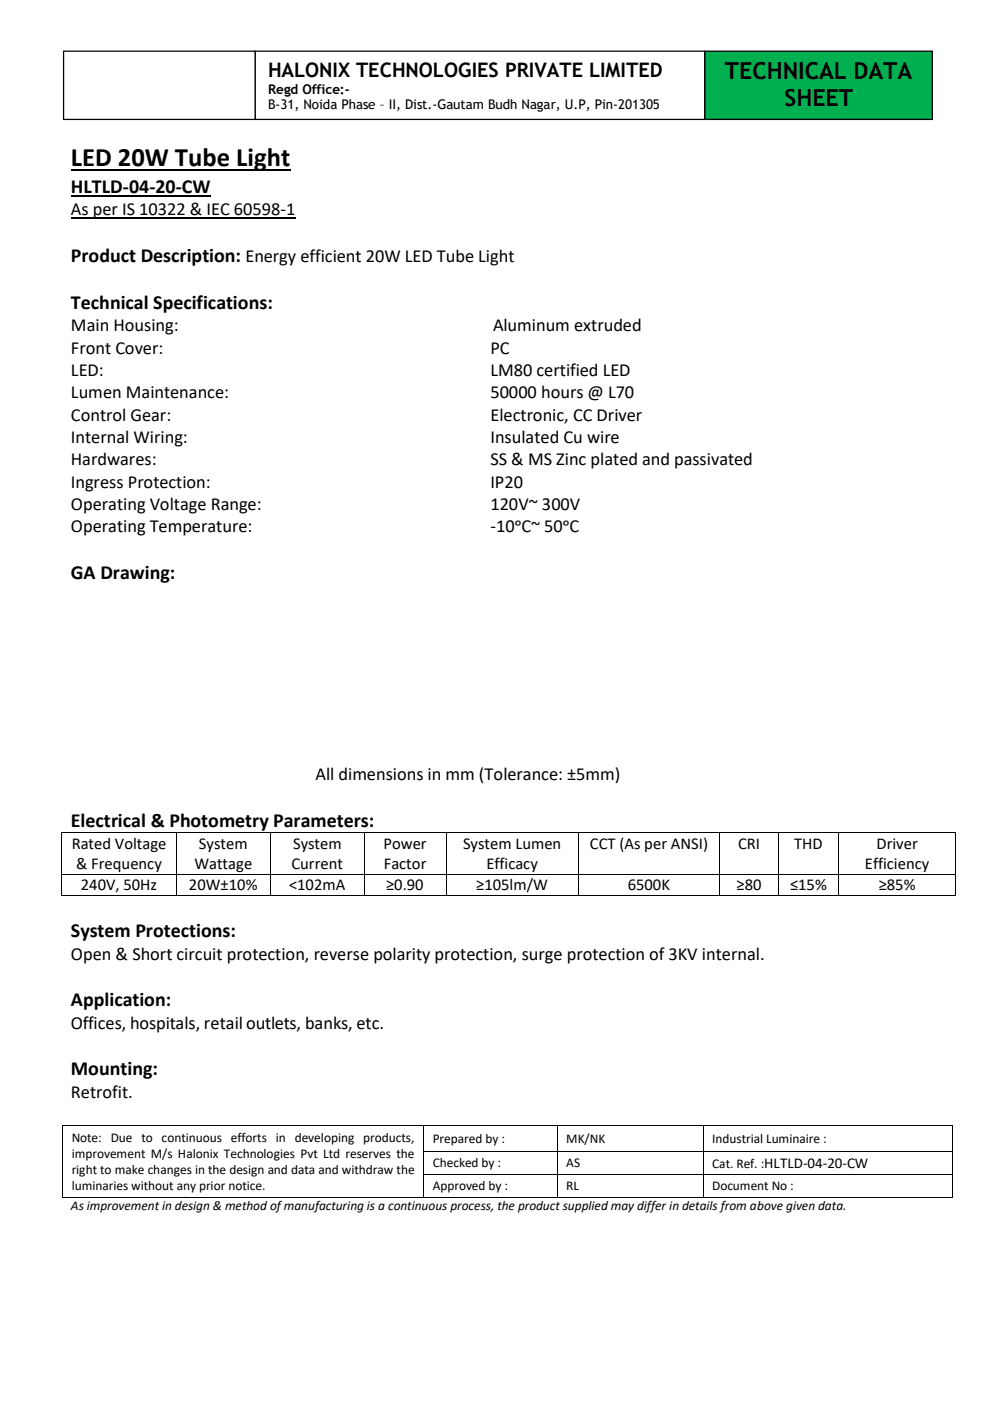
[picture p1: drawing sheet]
<svg xmlns="http://www.w3.org/2000/svg" width="210mm" height="297mm" viewBox="0 0 210 297" stroke-linecap="round" stroke-linejoin="round" font-family="sans-serif">
<defs><g id="words">
<text font-size="5.6" x="15" y="35.3">LED 20W Tube Light</text>
<g font-size="5">
<text x="153.7" y="16.7">TECHNICAL DATA</text>
<text x="166.3" y="22.4">SHEET</text>
</g>
<g font-size="4.2">
<text x="56.8" y="16.3">HALONIX TECHNOLOGIES PRIVATE LIMITED</text>
<text x="15" y="40.9">HLTLD-04-20-CW</text>
<text x="15" y="55.5">Product Description: Energy efficient 20W LED Tube Light</text>
<text x="15" y="65.4">Technical Specifications:</text>
<text x="15" y="122.7">GA Drawing:</text>
<text x="15" y="175.2">Electrical &amp; Photometry Parameters:</text>
<text x="15" y="198.6">System Protections:</text>
<text x="15" y="213.2">Application:</text>
<text x="15" y="227.9">Mounting:</text>
</g>
<g font-size="3.9">
<text x="15" y="45.6">As per IS 10322 &amp; IEC 60598-1</text>
<text x="15" y="70.2">Main Housing:</text>
<text x="104.5" y="70.2">Aluminum extruded</text>
<text x="15" y="74.9">Front Cover:</text>
<text x="103.9" y="74.9">PC</text>
<text x="15" y="79.7">LED:</text>
<text x="103.9" y="79.7">LM80 certified LED</text>
<text x="15" y="84.4">Lumen Maintenance:</text>
<text x="15" y="89.2">Control Gear:</text>
<text x="103.9" y="84.4">50000 hours @ L70</text>
<text x="103.9" y="89.2">Electronic, CC Driver</text>
<text x="15" y="93.9">Internal Wiring:</text>
<text x="103.9" y="93.9">Insulated Cu wire</text>
<text x="15" y="98.6">Hardwares:</text>
<text x="103.9" y="98.6">SS &amp; MS Zinc plated and passivated</text>
<text x="15" y="103.4">Ingress Protection:</text>
<text x="103.9" y="103.4">IP20</text>
<text x="15" y="108.1">Operating Voltage Range:</text>
<text x="15" y="112.8">Operating Temperature:</text>
<text x="103.9" y="108.1">120V~ 300V</text>
<text x="103.9" y="112.8">-10ᵒC~ 50ᵒC</text>
<text x="66.9" y="165.4">All dimensions in mm (Tolerance: ±5mm)</text>
<text x="15" y="203.4">Open &amp; Short circuit protection, reverse polarity protection, surge protection of 3KV internal.</text>
<text x="15" y="218">Offices, hospitals, retail outlets, banks, etc.</text>
<text x="15" y="232.7">Retrofit.</text>
</g>
<g font-size="3.5">
<text x="15.2" y="179.9">Rated Voltage</text>
<text x="42.2" y="179.9">System</text>
<text x="62.1" y="179.9">System</text>
<text x="81.3" y="179.9">Power</text>
<text x="98.1" y="179.9">System Lumen</text>
<text x="125" y="179.9">CCT (As per ANSI)</text>
<text x="156.5" y="179.9">CRI</text>
<text x="168.4" y="179.9">THD</text>
<text x="185.8" y="179.9">Driver</text>
<text x="16.1" y="184.2">&amp; Frequency</text>
<text x="41.2" y="184.2">Wattage</text>
<text x="61.8" y="184.2">Current</text>
<text x="81.3" y="184.2">Factor</text>
<text x="103.1" y="184.2">Efficacy</text>
<text x="183.3" y="184.2">Efficiency</text>
<text x="17.1" y="188.7">240V, 50Hz</text>
<text x="40.1" y="188.7">20W±10%</text>
<text x="61.3" y="188.7">&lt;102mA</text>
<text x="81.8" y="188.7">≥0.90</text>
<text x="100.9" y="188.7">≥105lm/W</text>
<text x="133.1" y="188.7">6500K</text>
<text x="156.1" y="188.7">≥80</text>
<text x="167.5" y="188.7">≤15%</text>
<text x="186.3" y="188.7">≥85%</text>
</g>
<g font-size="2.8">
<text x="56.8" y="19.9">Regd Office:-</text>
<text x="56.8" y="23.2">B-31, Noida Phase – II, Dist.-Gautam Budh Nagar, U.P, Pin-201305</text>
<text x="15.2" y="241.9">Note: Due to continuous efforts in developing products,</text>
<text x="15.2" y="245.4">improvement M/s Halonix Technologies Pvt Ltd reserves the</text>
<text x="91.7" y="242.2">Prepared by :</text>
<text x="120" y="242.2">MK/NK</text>
<text x="151" y="242.2">Industrial Luminaire :</text>
<text x="15.2" y="248.8">right to make changes in the design and data and withdraw the</text>
<text x="91.7" y="247.4">Checked by :</text>
<text x="120" y="247.4">AS</text>
<text x="151" y="247.5">Cat. Ref. :HLTLD-04-20-CW</text>
<text x="15" y="256.4">As improvement in design &amp; method of manufacturing is a continuous process, the product supplied may differ in details from above given data.</text>
<text x="15.2" y="252.3">luminaries without any prior notice.</text>
<text x="91.7" y="252.3">Approved by :</text>
<text x="120" y="252.3">RL</text>
<text x="151" y="252.3">Document No :</text>
</g>
</g></defs>
<path d="M15 36.1h46.5" fill="none" stroke="#000" stroke-width=".38"/>
<path d="M15 41.5h29.6" fill="none" stroke="#000" stroke-width=".3"/>
<path d="M15 46.2h47.6" fill="none" stroke="#000" stroke-width=".25"/>
<g fill="#000">
<path d="M13 176.4h.2v.2h-.2z" fill-rule="evenodd"/>
<path d="M13 176.4h.2v.2h-.2z" fill-rule="evenodd"/>
<path d="M37.3 176.4h.2v.2h-.2z" fill-rule="evenodd"/>
<path d="M57.2 176.4h.2v.2h-.2z" fill-rule="evenodd"/>
<path d="M77.1 176.4h.2v.2h-.2z" fill-rule="evenodd"/>
<path d="M94.5 176.4h.2v.2h-.2z" fill-rule="evenodd"/>
<path d="M122.5 176.4h.2v.2h-.2z" fill-rule="evenodd"/>
<path d="M152.5 176.4h.2v.2h-.2z" fill-rule="evenodd"/>
<path d="M165 176.4h.2v.2h-.2z" fill-rule="evenodd"/>
<path d="M177.7 176.4h.2v.2h-.2z" fill-rule="evenodd"/>
<path d="M202.5 176.4h.2v.2h-.2z" fill-rule="evenodd"/>
<path d="M202.5 176.4h.2v.2h-.2z" fill-rule="evenodd"/>
<path d="M13 185.2h.2v.2h-.2z" fill-rule="evenodd"/>
<path d="M13 189.7h.2v.1h-.2z" fill-rule="evenodd"/>
<path d="M13 189.7h.2v.1h-.2z" fill-rule="evenodd"/>
<path d="M37.3 185.2h.2v.2h-.2z" fill-rule="evenodd"/>
<path d="M37.3 189.7h.2v.1h-.2z" fill-rule="evenodd"/>
<path d="M57.2 185.2h.2v.2h-.2z" fill-rule="evenodd"/>
<path d="M57.2 189.7h.2v.1h-.2z" fill-rule="evenodd"/>
<path d="M77.1 185.2h.2v.2h-.2z" fill-rule="evenodd"/>
<path d="M77.1 189.7h.2v.1h-.2z" fill-rule="evenodd"/>
<path d="M94.5 185.2h.2v.2h-.2z" fill-rule="evenodd"/>
<path d="M94.5 189.7h.2v.1h-.2z" fill-rule="evenodd"/>
<path d="M122.5 185.2h.2v.2h-.2z" fill-rule="evenodd"/>
<path d="M122.5 189.7h.2v.1h-.2z" fill-rule="evenodd"/>
<path d="M152.5 185.2h.2v.2h-.2z" fill-rule="evenodd"/>
<path d="M152.5 189.7h.2v.1h-.2z" fill-rule="evenodd"/>
<path d="M165 185.2h.2v.2h-.2z" fill-rule="evenodd"/>
<path d="M165 189.7h.2v.1h-.2z" fill-rule="evenodd"/>
<path d="M177.7 185.2h.2v.2h-.2z" fill-rule="evenodd"/>
<path d="M177.7 189.7h.2v.1h-.2z" fill-rule="evenodd"/>
<path d="M202.5 185.2h.2v.2h-.2z" fill-rule="evenodd"/>
<path d="M202.5 189.7h.2v.1h-.2z" fill-rule="evenodd"/>
<path d="M202.5 189.7h.2v.1h-.2z" fill-rule="evenodd"/>
<path d="M13.2 238.5h.2v.2h-.2z" fill-rule="evenodd"/>
<path d="M13.2 238.5h.2v.2h-.2z" fill-rule="evenodd"/>
<path d="M89.7 238.5h.2v.2h-.2z" fill-rule="evenodd"/>
<path d="M118.1 238.5h.2v.2h-.2z" fill-rule="evenodd"/>
<path d="M149 238.5h.1v.2h-.1z" fill-rule="evenodd"/>
<path d="M201.8 238.5h.1v.2h-.1z" fill-rule="evenodd"/>
<path d="M201.8 238.5h.1v.2h-.1z" fill-rule="evenodd"/>
<path d="M13.2 243.9h.2v.2h-.2z" fill-rule="evenodd"/>
<path d="M13.2 248.8h.2v.2h-.2z" fill-rule="evenodd"/>
<path d="M13.2 253.6h.2v.2h-.2z" fill-rule="evenodd"/>
<path d="M13.2 253.6h.2v.2h-.2z" fill-rule="evenodd"/>
<path d="M89.7 243.9h.2v.2h-.2z" fill-rule="evenodd"/>
<path d="M89.7 248.8h.2v.2h-.2z" fill-rule="evenodd"/>
<path d="M89.7 253.6h.2v.2h-.2z" fill-rule="evenodd"/>
<path d="M118.1 243.9h.2v.2h-.2z" fill-rule="evenodd"/>
<path d="M118.1 248.8h.2v.2h-.2z" fill-rule="evenodd"/>
<path d="M118.1 253.6h.2v.2h-.2z" fill-rule="evenodd"/>
<path d="M149 243.9h.1v.2h-.1z" fill-rule="evenodd"/>
<path d="M149 248.8h.1v.2h-.1z" fill-rule="evenodd"/>
<path d="M149 253.6h.1v.2h-.1z" fill-rule="evenodd"/>
<path d="M201.8 243.9h.1v.2h-.1z" fill-rule="evenodd"/>
<path d="M201.8 248.8h.1v.2h-.1z" fill-rule="evenodd"/>
<path d="M201.8 253.6h.1v.2h-.1z" fill-rule="evenodd"/>
<path d="M201.8 253.6h.1v.2h-.1z" fill-rule="evenodd"/>
</g>
<g fill="none" stroke="#000" stroke-width=".21">
<path d="M13.1 176.6v8.6M13.2 176.5h24.1M37.4 176.6v8.6M37.5 176.5h19.7M57.3 176.6v8.6M57.4 176.5h19.7M77.2 176.6v8.6M77.3 176.5h17.2M94.6 176.6v8.6M94.7 176.5h27.8M122.6 176.6v8.6M122.7 176.5h29.8"/>
<path d="M152.6 176.6v8.6M152.7 176.5h12.3M165.1 176.6v8.6M165.2 176.5h12.5M177.8 176.6v8.6M177.9 176.5h24.6M202.6 176.6v8.6M13.1 185.4v4.3M13.2 185.3h24.1M13.2 189.8h24.1M37.4 185.4v4.3M37.5 185.3h19.7"/>
<path d="M37.5 189.8h19.7M57.3 185.4v4.3M57.4 185.3h19.7M57.4 189.8h19.7M77.2 185.4v4.3M77.3 185.3h17.2M77.3 189.8h17.2M94.6 185.4v4.3M94.7 185.3h27.8M94.7 189.8h27.8M122.6 185.4v4.3M122.7 185.3h29.8"/>
<path d="M122.7 189.8h29.8M152.6 185.4v4.3M152.7 185.3h12.3M152.7 189.8h12.3M165.1 185.4v4.3M165.2 185.3h12.5M165.2 189.8h12.5M177.8 185.4v4.3M177.9 185.3h24.6M177.9 189.8h24.6M202.6 185.4v4.3M13.3 238.7v5.2"/>
<path d="M13.4 238.6h76.3M89.8 238.7v5.2M89.9 238.6h28.2M118.2 238.7v5.2M118.3 238.6h30.7M149 238.7v5.2M149.1 238.6h52.7M201.8 238.7v5.2M13.3 244.1v4.7M13.3 249v4.6M13.4 253.7h76.3M89.8 244.1v4.7"/>
<path d="M89.8 249v4.6M89.9 244h28.2M89.9 248.9h28.2M89.9 253.7h28.2M118.2 244.1v4.7M118.2 249v4.6M118.3 244h30.7M118.3 248.9h30.7M118.3 253.7h30.7M149 244.1v4.7M149 249v4.6M149.1 244h52.7"/>
<path d="M149.1 248.9h52.7M149.1 253.7h52.7M201.8 244.1v4.7M201.8 249v4.6"/>
</g>
<path d="M149.4 10.8h48.2v14.5h-48.2z" fill-rule="evenodd" fill="#00b050"/>
<path d="M149.4 10.8h48.2v14.5h-48.2z" fill="none" stroke="#000" stroke-width=".26"/>
<path d="M13.5 10.8h40.6v14.5h-40.6z" fill-rule="evenodd" fill="#fff"/>
<path d="M13.5 10.8h40.6v14.5h-40.6z" fill="none" stroke="#000" stroke-width=".26"/>
<path d="M54.1 10.8h95.3v14.5h-95.3z" fill-rule="evenodd" fill="#fff"/>
<path d="M54.1 10.8h95.3v14.5h-95.3z" fill="none" stroke="#000" stroke-width=".26"/>
<use href="#words"/>
</svg>
